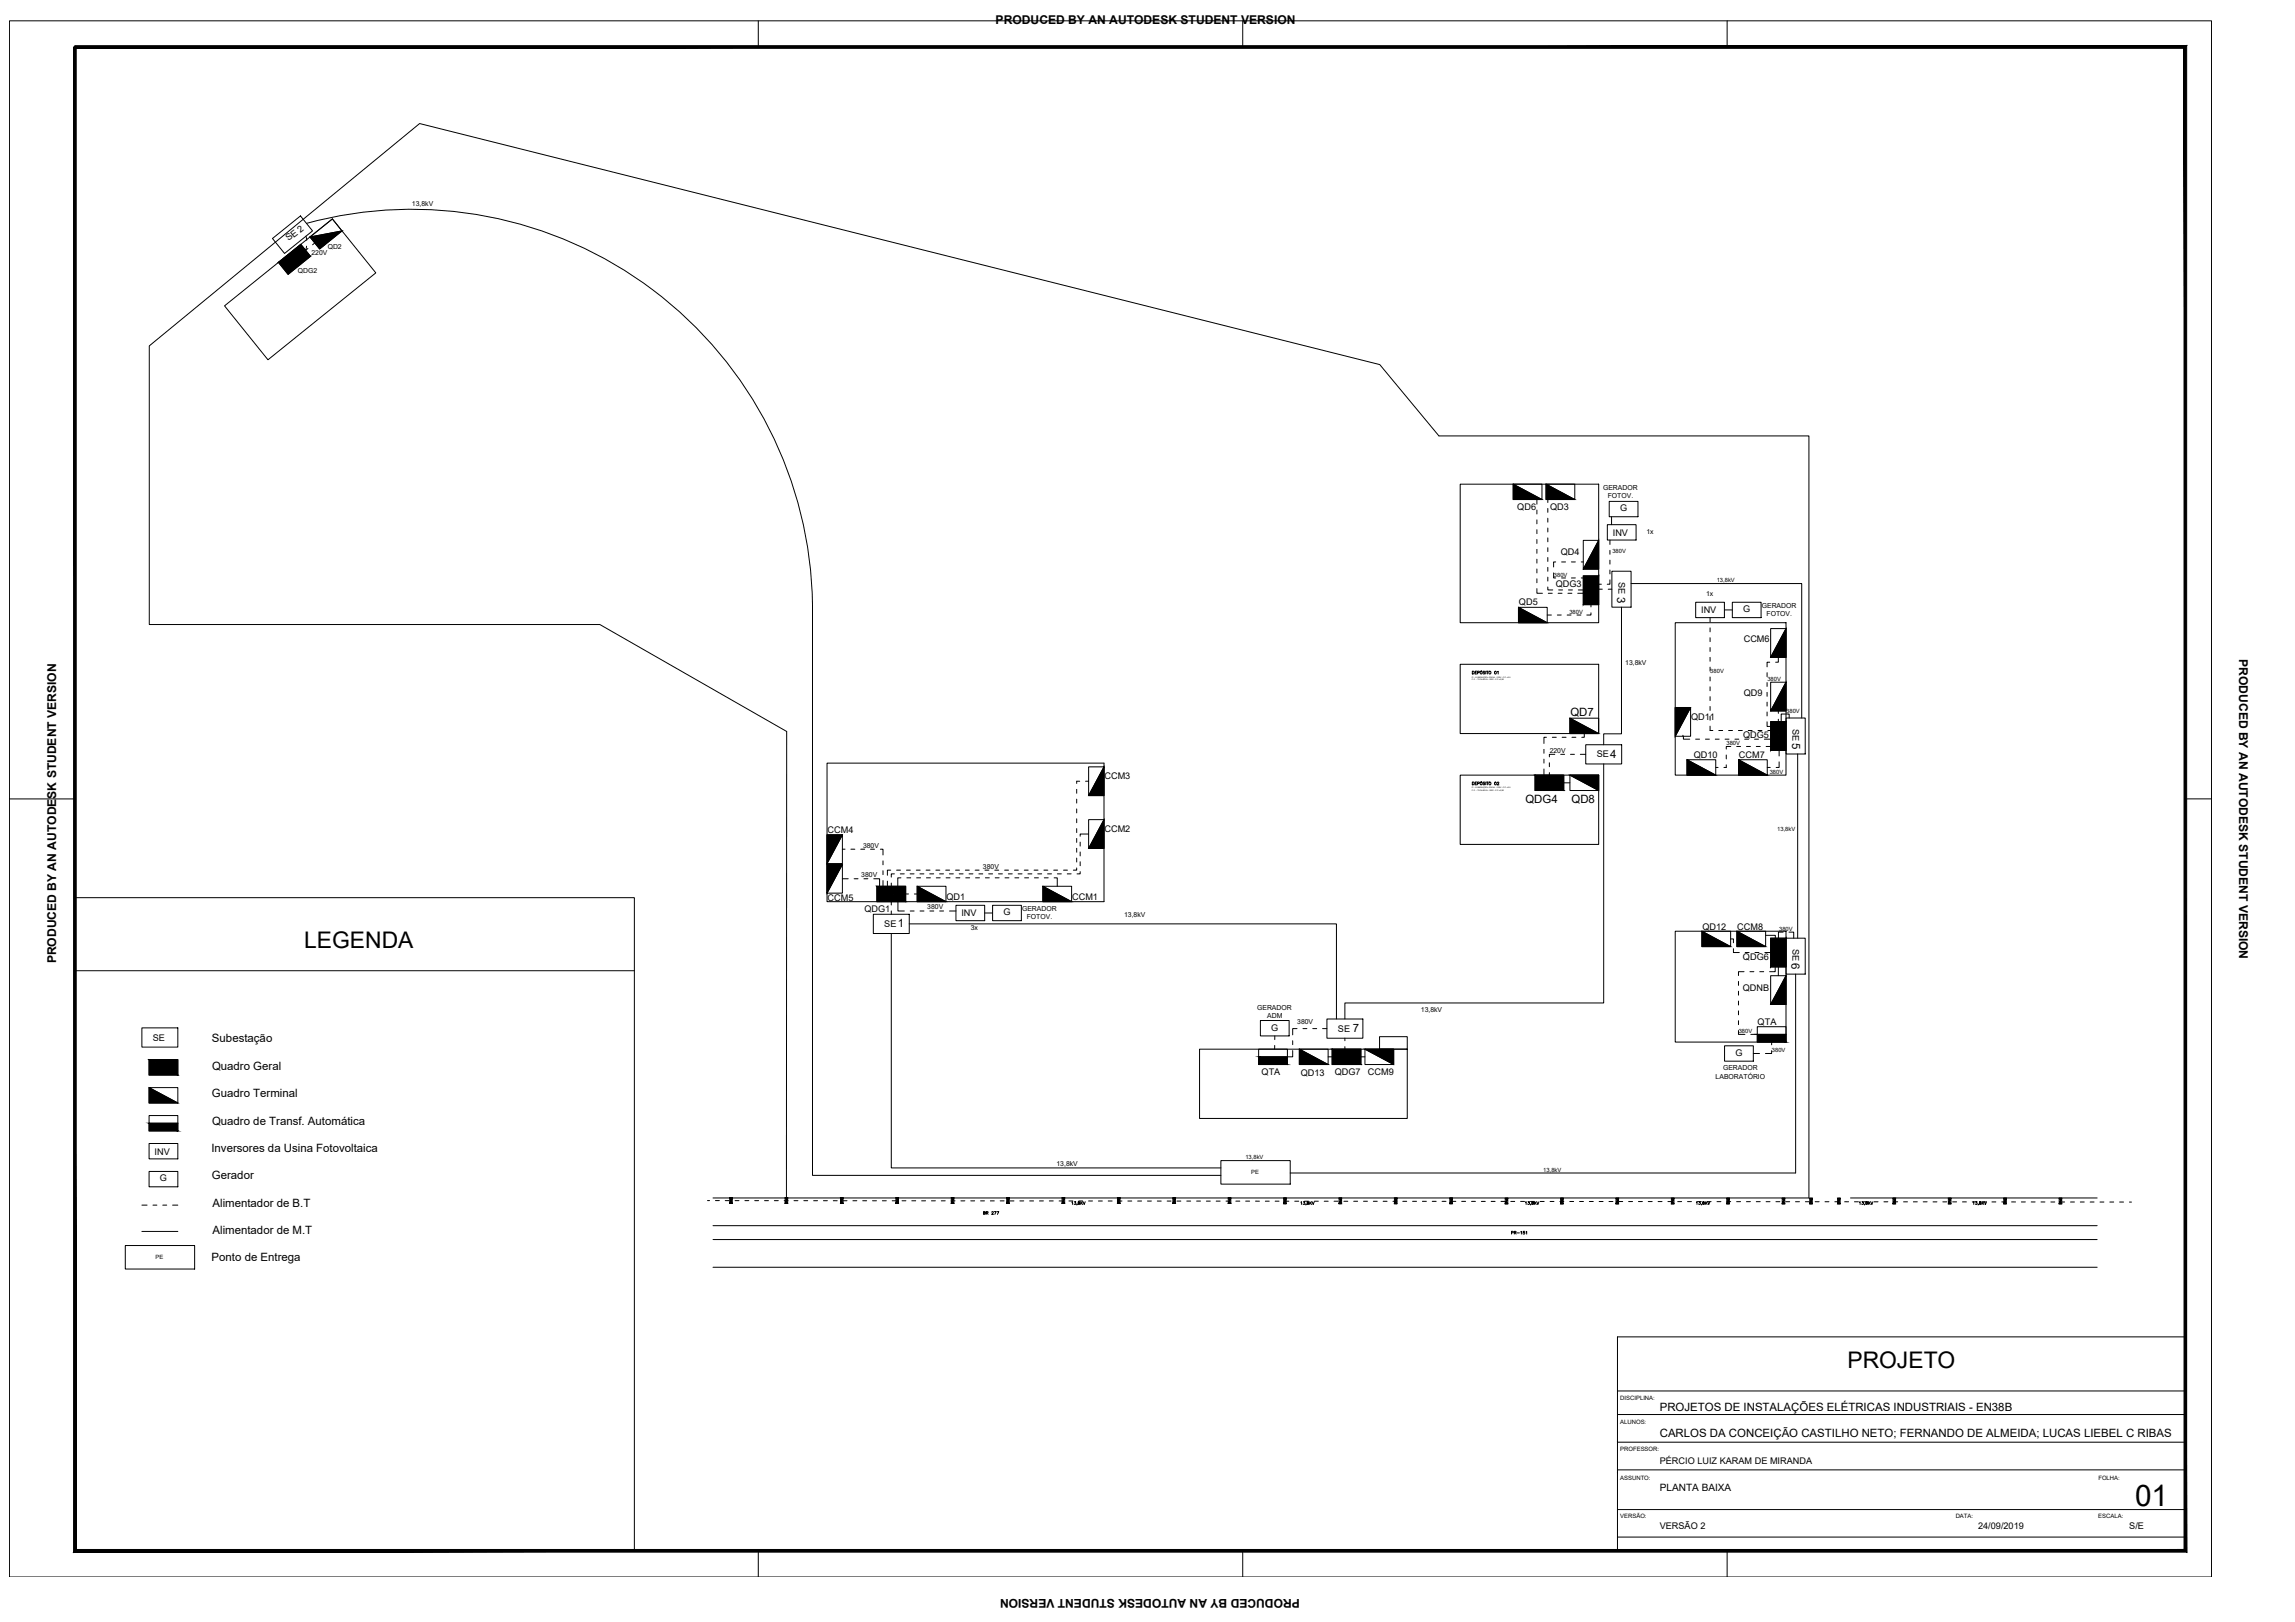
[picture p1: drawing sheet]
<svg xmlns="http://www.w3.org/2000/svg" width="841mm" height="594mm" viewBox="0 0 841 594" stroke-linecap="round" stroke-linejoin="round" font-family="sans-serif">
<defs><g id="words">
<text font-size="10.9" x="782.4" y="551.5">01</text>
<g font-size="8.4">
<text x="111.5" y="347">LEGENDA</text>
<text x="677" y="501">PROJETO</text>
</g>
<g font-size="4.4">
<text x="364.9" y="8.6">PRODUCED BY AN AUTODESK STUDENT VERSION</text>
<text x="820.6" y="241.4" transform="rotate(90 820.6 241.4)">PRODUCED BY AN AUTODESK STUDENT VERSION</text>
<text x="20.6" y="352.9" transform="rotate(-90 20.6 352.9)">PRODUCED BY AN AUTODESK STUDENT VERSION</text>
<text x="476.3" y="585.7" transform="rotate(180 476.3 585.7)">PRODUCED BY AN AUTODESK STUDENT VERSION</text>
</g>
<g font-size="4.2">
<text x="592.7" y="218.8" transform="rotate(90 592.7 218.8)">3</text>
<text x="575.5" y="262.1">QD7</text>
<text x="656.8" y="272.1" transform="rotate(90 656.8 272.1)">5</text>
<text x="590.1" y="277.8">4</text>
<text x="559" y="294">QDG4</text>
<text x="575.9" y="293.9">QD8</text>
<text x="329" y="339.6">1</text>
<text x="656.5" y="352.7" transform="rotate(90 656.5 352.7)">6</text>
<text x="77.7" y="381.7">Subestação</text>
<text x="495.7" y="378">7</text>
<text x="77.7" y="391.8">Quadro Geral</text>
<text x="77.7" y="401.8">Guadro Terminal</text>
<text x="77.7" y="411.9">Quadro de Transf. Automática</text>
<text x="77.5" y="421.9">Inversores da Usina Fotovoltaica</text>
<text x="77.7" y="431.9">Gerador</text>
<text x="77.9" y="441.9">Alimentador de B.T</text>
<text x="77.9" y="451.9">Alimentador de M.T</text>
<text x="77.6" y="461.9">Ponto de Entrega</text>
<text x="608.2" y="516.8">PROJETOS DE INSTALAÇÕES ELÉTRICAS INDUSTRIAIS - EN38B</text>
<text x="608.2" y="526.4">CARLOS DA CONCEIÇÃO CASTILHO NETO; FERNANDO DE ALMEIDA; LUCAS LIEBEL C RIBAS</text>
</g>
<text font-size="3.7" x="608.2" y="546.1">PLANTA BAIXA</text>
<g font-size="3.4">
<text x="105.9" y="88.4" transform="rotate(-39 105.9 88.4)">SE 2</text>
<text x="556" y="186.6">QD6</text>
<text x="568" y="186.6">QD3</text>
<text x="593.7" y="187.3">G</text>
<text x="591" y="196.3">INV</text>
<text x="571.9" y="203.4">QD4</text>
<text x="570.1" y="214.9">QDG3</text>
<text x="593.1" y="213.3" transform="rotate(90 593.1 213.3)">SE</text>
<text x="556.6" y="221.6">QD5</text>
<text x="623.4" y="224.7">INV</text>
<text x="638.8" y="224.3">G</text>
<text x="639" y="235.2">CCM6</text>
<text x="639" y="254.8">QD9</text>
<text x="619.7" y="263.6">QD11</text>
<text x="656.9" y="267" transform="rotate(90 656.9 267)">SE</text>
<text x="638.7" y="270.5">QDG5</text>
<text x="585.1" y="277.4">SE</text>
<text x="620.7" y="277.5">QD10</text>
<text x="637.3" y="277.5">CCM7</text>
<text x="404.8" y="285.3">CCM3</text>
<text x="303.3" y="305">CCM4</text>
<text x="404.8" y="304.7">CCM2</text>
<text x="303.3" y="329.8">CCM5</text>
<text x="346.9" y="329.5">QD1</text>
<text x="392.9" y="329.5">CCM1</text>
<text x="316.8" y="334.1">QDG1</text>
<text x="352.3" y="335.7">INV</text>
<text x="367.7" y="335.2">G</text>
<text x="324.1" y="339.5">SE</text>
<text x="623.9" y="340.5">QD12</text>
<text x="636.7" y="340.5">CCM8</text>
<text x="656.9" y="347.6" transform="rotate(90 656.9 347.6)">SE</text>
<text x="638.7" y="351.5">QDG6</text>
<text x="638.7" y="363.1">QDNB</text>
<text x="465.9" y="377.5">G</text>
<text x="490.3" y="377.9">SE</text>
<text x="644.1" y="375.3">QTA</text>
<text x="56" y="381.1">SE</text>
<text x="636" y="386.7">G</text>
<text x="462.3" y="393.9">QTA</text>
<text x="476.7" y="394.2">QD13</text>
<text x="489.1" y="393.6">QDG7</text>
<text x="501.3" y="393.7">CCM9</text>
<text x="56.6" y="422.9">INV</text>
<text x="58.6" y="432.7">G</text>
<text x="608.2" y="536.1">PÉRCIO LUIZ KARAM DE MIRANDA</text>
<text x="608.2" y="560.2">VERSÃO 2</text>
<text x="724.9" y="560.2">24/09/2019</text>
<text x="780.3" y="560.2">S/E</text>
</g>
<g font-size="2.5">
<text x="151" y="75.6">13,8kV</text>
<text x="114.1" y="93.3">220V</text>
<text x="120.1" y="91.3">QD2</text>
<text x="109.2" y="100">QDG2</text>
<text x="587.5" y="179.5">GERADOR</text>
<text x="589.2" y="182.5">FOTOV.</text>
<text x="603.4" y="195.7">1x</text>
<text x="625.2" y="218.3">1x</text>
<text x="645.6" y="222.6">GERADOR</text>
<text x="647.4" y="225.7">FOTOV.</text>
<text x="595.6" y="243.4">13,8kV</text>
<text x="567.9" y="275.7">220V</text>
<text x="316.3" y="310.4">380V</text>
<text x="315.6" y="321.3">380V</text>
<text x="360.2" y="318.1">380V</text>
<text x="339.8" y="333.1">380V</text>
<text x="374.5" y="333.6">GERADOR</text>
<text x="411.9" y="335.9">13,8kV</text>
<text x="355.8" y="340.8">3x</text>
<text x="376.3" y="336.7">FOTOV.</text>
<text x="460.7" y="369.8">GERADOR</text>
<text x="520.7" y="370.6">13,8kV</text>
<text x="464.4" y="372.8">ADM</text>
<text x="475.4" y="375.1">380V</text>
<text x="628.7" y="395.2">LABORATÓRIO</text>
<text x="631.4" y="391.7">GERADOR</text>
<text x="387.2" y="427.2">13,8kV</text>
</g>
<g font-size="2.2">
<text x="593.7" y="512.9">DISCIPLINA:</text>
<text x="593.7" y="521.6">ALUNOS:</text>
<text x="593.7" y="531.3">PROFESSOR:</text>
<text x="593.7" y="542.1">ASSUNTO:</text>
<text x="769" y="542.1">FOLHA:</text>
<text x="593.7" y="556.1">VERSÃO:</text>
<text x="716.7" y="556.1">DATA:</text>
<text x="768.9" y="556.1">ESCALA:</text>
</g>
<g font-size="2.1">
<text x="590.9" y="202.5">380V</text>
<text x="569.4" y="211.2">380V</text>
<text x="629.1" y="213.2">13,8kV</text>
<text x="575.1" y="224.8">380V</text>
<text x="626.8" y="246.4">380V</text>
<text x="647.7" y="249.4">380V</text>
<text x="654.6" y="261">380V</text>
<text x="632.7" y="272.9">380V</text>
<text x="648.5" y="283.4">380V</text>
<text x="651.3" y="304.4">13,8kV</text>
<text x="652" y="340.9">380V</text>
<text x="637.2" y="378.4">380V</text>
<text x="649.3" y="385.4">380V</text>
<text x="456.4" y="424.4">13,8kV</text>
<text x="458.5" y="430.1">PE</text>
<text x="565.5" y="429.1">13,8kV</text>
<text x="57" y="461.2">PE</text>
</g>
<g font-size=".7">
<text x="539.4" y="248.1">CI - ILUMINAÇÃO= 22KVA - 220V - F.P.=0.9</text>
<text x="539.4" y="248.9">C.D. - TUG=8KVA - 220V - F.P.=0,90</text>
<text x="539.4" y="288.7">CI - ILUMINAÇÃO= 22KVA - 220V - F.P.=0.9</text>
<text x="539.4" y="289.5">C.D. - TUG=8KVA - 220V - F.P.=0,90</text>
</g>
</g></defs>
<!-- layer: ARQ-FOLHA -->
<g fill="none" stroke="#000" stroke-width=".37">
<path d="M3.5 7.6h806.9v570h-806.9zM277.9 7.6v9.6M455.4 7.6v9.6M632.9 7.6v9.6M99.9 87.4l10.2-8.3 4.4 5.5-10.2 8.2zM102 96.1l8.2-6.6 3.6 4.4-8.2 6.6zM125.3 84.6l-8.2 6.6-3.5-4.4 8.2-6.6 3.5 4.4-11.7 2.2M554.5 177.3l10.6 5.7v-5.7h-10.6v5.7h10.6M566.6 177.3l10.5 5.7v-5.7h-10.5v5.7h10.5M585.8 197.9v10.5h-5.6v-10.5h5.6l-5.6 10.5M589 192.2h10.6v5.6h-10.6zM589.7 183.6h10.6v5.7h-10.6z"/>
<path d="M580.2 210.9h5.6v10.6h-5.6zM590.7 209.2h7v13.2h-7zM556.5 222.4l10.5 5.7v-5.7h-10.5v5.7h10.5M621.4 220.6h10.5v5.6h-10.5zM634.8 220.6h10.6v5.6h-10.6zM654.5 230.2v10.6h-5.6v-10.6h5.6l-5.6 10.6M619.5 259.1l-5.6 10.6h5.6v-10.6h-5.6v10.6M654.5 249.9v10.5h-5.6v-10.5h5.6l-5.6 10.5M575.3 263l10.5 5.7v-5.7h-10.5v5.7h10.5M581.1 272.8h13.2v7h-13.2zM618.2 278.3l10.6 5.6v-5.6h-10.6v5.6h10.6M637.1 278.3l10.5 5.6v-5.6h-10.5v5.6h10.5"/>
<path d="M648.9 264.3h5.6v10.5h-5.6zM654.5 263h7v13.2h-7zM3.5 292.6h23.9M404.6 280.9v10.5h-5.7v-10.5h5.7l-5.7 10.5M562.5 283.9h10.6v5.6h-10.6zM575.3 283.9h10.5v5.6h-10.5v-5.6l10.5 5.6M800.8 292.6h9.6M308.7 305.8l-5.6 10.5h5.6v-10.5h-5.6v10.5M308.7 316.6l-5.6 10.5h5.6v-10.5h-5.6v10.5M404.6 300.2v10.5h-5.7v-10.5h5.7l-5.7 10.5M27.4 328.8h205.1v239.2h-205.1zM320 334.9h13.2v7h-13.2z"/>
<path d="M321.3 324.6h10.6v5.6h-10.6zM336.1 324.6l10.6 5.6v-5.6h-10.6v5.6h10.6M350.3 331.6h10.5v5.6h-10.5zM363.7 331.6h10.6v5.6h-10.6zM382.2 324.6l10.5 5.6v-5.6h-10.5v5.6h10.5M27.4 355.5h205.1M623.7 341.1l10.5 5.6v-5.6h-10.5v5.6h10.5M636.5 341.1l10.5 5.6v-5.6h-10.5v5.6h10.5M648.9 343.6h5.6v10.5h-5.6zM654.5 343.6h7v13.2h-7zM654.5 357.4v10.5h-5.6v-10.5h5.6l-5.6 10.5M52 376.5h13.2v7h-13.2z"/>
<path d="M461.9 373.8h10.5v5.6h-10.5zM486.3 373.2h13.1v7.1h-13.1zM644 376h10.5v5.7h-10.5zM644 378.9h10.5M54.6 388.1h10.6v5.6h-10.6zM54.6 398.4l10.6 5.6v-5.6h-10.6v5.6h10.6M461.2 384.3h10.6v5.6h-10.6zM461.2 387.1h10.6M476.2 384.3l10.5 5.6v-5.6h-10.5v5.6h10.5M488.2 384.3h10.5v5.6h-10.5zM500.2 384.3h10.5v5.6h-10.5v-5.6l10.5 5.6M632 383h10.5v5.7h-10.5z"/>
<path d="M54.6 408.6h10.6v5.6h-10.6zM54.6 418.8h10.6v5.7h-10.6zM54.6 411.4h10.6M54.6 429.1h10.6v5.6h-10.6zM52 441.4h1.9M52 451h13.2M56.1 441.4h1.4M59.7 441.4h1.4M63.3 441.4h1.9M800.8 489.6h-208.1v78.4M592.7 518.1h208.1M592.7 509.5h208.1"/>
<path d="M592.7 539.6h.1M592.7 528.2h.1M592.7 538.4h208.1M592.7 528.2h208.1M592.7 552.9h208.1M277.9 568v9.6M455.4 568v9.6M592.7 563h208.1M632.9 568v9.6"/>
</g>
<path d="M27 17.2l.9 550.3v-550.3zM27 17.2l.9 550.3-.9 1zM27 568.5l773.4-1h-772.5zM27 568.5l773.4-1 .9 1zM800.4 17.7v549.8l.9 1zM800.4 17.7l.9-1v551.8zM27.4 17.7h773l.9-1zM27.4 16.7h773.9l-773.9 1z" fill="#000" stroke="#000" stroke-width=".37"/>
<!-- layer: 0 -->
<g fill="none" stroke="#000" stroke-width=".37">
<path d="M82.3 112l39.5-31.8 15.9 19.7-39.5 31.9zM535.1 177.3h50.7v50.8h-50.7zM613.9 228.1h40.6v55.8h-40.6zM535.1 243.3h50.7v25.4h-50.7zM539.5 245.8h.4a.54 .54 0 0 1 .3 .5 .54 .54 0 0 1-.3 .5h-.4zM540.6 246.3h.4M541.2 245.8h-.6v1h.6M541.5 246.4l.6-.1v-.4l-.6-.1v1M543 245.6l-.4 .2M544.1 246h-.6l.6 .7h-.6M544.5 245.8v1.1M544.7 245.8h.7"/>
<path d="M545.1 245.8v1.1M548.8 246l.2-.1v1M303.1 279.5h101.5v50.7h-101.5zM535.1 283.9h50.7v25.4h-50.7zM539.5 286.4h.4a.54 .54 0 0 1 .3 .5 .54 .54 0 0 1-.3 .5h-.4zM540.6 286.9h.4M541.2 286.4h-.6v1h.6M541.5 287l.6-.1v-.4l-.6-.1v1M543 286.2l-.4 .2M544.1 286.6h-.6l.6 .7h-.6M544.5 286.4v1.1M544.7 286.4h.7"/>
<path d="M545.1 286.4v1.1M548.7 286.7l.4-.2 .2 .3-.7 .7h.7M613.9 341.1h40.6v40.6h-40.6zM505.6 379.7h10.1v4.6h-10.1zM439.6 384.3h76.1v25.3h-76.1zM259.3 439.7h.7M262.2 439.7h1.4M265.8 439.7h1.4M267.9 439.7h.1M269.4 439.7h1.4M273 439.7h1.4M276.6 439.8h1.4"/>
<path d="M280.2 439.8h1.4M283.8 439.8h1.4M287.4 439.8h1.4M288.2 438.7l.1-170.8-68.5-39.2h-165.1v-102l99.1-81.4 351.8 88.2 21.7 26.2h135.6v279.1h-401.6M291 439.8h1.4M294.6 439.8h1.4M298.2 439.8h1.4M301.8 439.8h1.4M305.4 439.8h1.4M308.5 439.7h.1M309 439.8h1.4M312.6 439.8h1.4"/>
<path d="M316.2 439.8h1.4M319.8 439.8h1.4M323.3 439.8h1.5M326.9 439.8h1.5M328.8 439.7h.1M330.5 439.8h1.5M334.1 439.8h1.5M337.7 439.8h1.5M341.3 439.8h1.5M344.9 439.8h1.5M348.5 439.8h1.5M349.1 439.7h.1"/>
<path d="M352.1 439.8h1.5M355.7 439.8h1.5M359.3 439.8h1.5M362.9 439.8h1.5M366.5 439.8h1.5M369.4 439.7h.1M370.1 439.9h1.5M373.7 439.9h1.5M377.3 439.9h1.5M380.9 439.9h1.5M384.5 439.9h1.5M388.1 439.9h1.5"/>
<path d="M389.7 439.7h.1M391.7 439.9h1.5M395.3 439.9h1.5M398.9 439.9h1.5M402.5 439.9h1.5M406.1 439.9h1.5M409.7 439.9h1.4M410 439.7h.1M413.3 439.9h1.4M416.9 439.9h1.4M420.5 439.9h1.4M424.1 439.9h1.4"/>
<path d="M427.7 439.9h1.4M430.3 439.8h.1M431.3 439.9h1.4M434.9 439.9h1.4M438.5 439.9h1.4M442.1 439.9h1.4M445.7 439.9h1.4M449.3 439.9h1.4M450.6 439.8h.1M452.9 439.9h1.4M456.5 439.9h1.4M460.1 439.9h1.4"/>
<path d="M463.7 439.9h1.4M467.3 439.9h1.4M470.9 439.8h.1M470.9 440h1.4M474.5 440h1.4M478.1 440h1.4M481.7 440h1.4M485.3 440h1.4M488.9 440h1.4M491.2 439.8h.1M492.5 440h1.4M496.1 440h1.4"/>
<path d="M499.7 440h1.4M503.3 440h1.4M506.9 440h1.4M510.5 440h1.4M511.5 439.8h.1M514.1 440h1.4M517.7 440h1.4M521.3 440h1.4M531.8 439.8h.1M552.1 439.9h.1M572.4 439.9h.1M592.7 439.9h.1"/>
<path d="M613 439.9h.1M633.3 439.9h.1M653.6 439.9h.1M663.7 439.9h.1M673.9 439.9h.1M678.1 438.8h90.4M694.2 439.9h.1M714.5 439.9h.1M734.8 439.9h.1M755.1 439.9h.1M261.3 454h507.2M261.3 448.9h507.2"/>
<path d="M360.4 444.2l.7-.3-.7-.1v1l.6-.1-.2-.5M361.4 444.2h.6l.1-.3-.7-.1v1M361.8 444.2l.3 .6M363.4 444l.3-.2 .3 .2-.6 .8h.7M364.4 443.8h.6l-.4 1M365.3 443.8h.7l-.5 1M392.8 440.3l.2-.2v1M393.7 440.1h.5l-.3 .4a.34 .34 0 0 1 .3 .6 .34 .34 0 0 1-.6-.1M394.7 441.1l-.1 .2M395.1 440.2v.3a.42 .42 0 0 1 .5 .1 .42 .42 0 0 1 0 .5h-.5v-.4l.6-.3zM396.1 440.1l-.1 1.1M396.3 440.6l.4 .6"/>
<path d="M396.7 440.1l-.6 .7M396.9 440.1l.4 1.1 .4-1.1M476.7 440.3l.2-.2v1M477.6 440.1h.5l-.3 .4a.34 .34 0 0 1 .4 .3 .34 .34 0 0 1-.3 .4 .34 .34 0 0 1-.4-.2M478.6 441.1l-.1 .2M479.1 440.2v.3a.42 .42 0 0 1 .4 .1 .42 .42 0 0 1 0 .5h-.4a.49 .49 0 0 1 0-.5 .49 .49 0 0 1 .5-.2zM480 440.1v1.1M480.2 440.6l.4 .6M480.6 440.1l-.6 .7M480.9 440.1l.3 1.1 .4-1.1M524.9 440h1.4M528.5 440h1.4"/>
<path d="M532.1 440h1.4M535.7 440h1.4M539.2 440h1.5M542.8 440h1.5M546.4 440h1.5M550 440h1.5M553.6 440h1.5M553.9 451.5h.6v-.4l-.6-.1v1M554.9 451.5l.6-.1 .1-.2-.7-.2v1M555.3 451.5l.3 .5M555.9 451.6h.9M557.2 440h1.5"/>
<path d="M557.3 451.2l.2-.2v1M558.7 451h-.5v.4a.36 .36 0 0 1 .5 0 .36 .36 0 0 1-.1 .6 .36 .36 0 0 1-.5-.2M559 440.3l.3-.2v1M559.2 451.2l.3-.2v1M559.9 440.1h.6l-.3 .4a.34 .34 0 0 1 .2 .6 .34 .34 0 0 1-.6-.1M560.8 440h1.5M561 441.1l-.1 .2M561.4 440.2v.3l.6 .3a.34 .34 0 0 1-.4 .4 .34 .34 0 0 1-.3-.4l.6-.4zM562.3 440.1v1.1M562.6 440.6l.4 .6M563 440.1l-.7 .7M563.2 440.1l.4 1.1 .4-1.1"/>
<path d="M564.4 440.1h1.5M568 440.1h1.5M571.6 440.1h1.5M575.2 440.1h1.5M578.8 440.1h1.5M582.4 440.1h1.5M586 440.1h1.5M589.6 440.1h1.5M593.2 440.1h1.5M596.8 440.1h1.5M600.4 440.1h1.5M604 440.1h1.5"/>
<path d="M607.6 440.1h1.5M611.2 440.1h1.5M614.8 440.1h1.5M618.4 440.1h1.5M621.7 440.3l.2-.2v1M622 440.1h1.5M622.6 440.1h.5l-.3 .4a.34 .34 0 0 1 .3 .6 .34 .34 0 0 1-.6-.1M623.6 441.1l-.1 .2M624 440.2v.3a.42 .42 0 0 1 .5 .1 .42 .42 0 0 1 0 .5h-.5a.49 .49 0 0 1 0-.5 .49 .49 0 0 1 .6-.2zM624.9 440.1v1.1M625.2 440.6l.4 .6M625.8 440.1l.4 1.1 .4-1.1"/>
<path d="M627 440.1h-1.4l-.7 .7M629.2 440.1h1.4M632.8 440.1h1.4M636.4 440.1h1.4M640 440.1h1.4M643.6 440.1h1.4M647.2 440.1h1.4M650.8 440.1h1.4M654.4 440.1h1.4M658 440.1h1.4M661.6 440.1h1.4M665.2 440.1l1.4 .1"/>
<path d="M668.8 440.2h1.4M672.4 440.2h1.4M676 440.2h1.4M679.6 440.2h1.4M681.4 440.3l.3-.2-.1 1M682.3 440.1h.6l-.3 .4a.34 .34 0 0 1 .2 .6 .34 .34 0 0 1-.6-.1M683.2 440.2h1.4M683.3 441.1l-.1 .2M683.8 440.2v.3l.6 .3a.34 .34 0 0 1-.4 .4 .34 .34 0 0 1-.3-.4l.6-.4zM684.7 440.1v1.1M684.9 440.6l.5 .6M685.4 440.1l-.7 .7"/>
<path d="M685.6 440.1l.4 1.1 .3-1.1M686.8 440.2h1.4M690.4 440.2h1.4M694 440.2h1.4M697.6 440.2h1.4M701.2 440.2h1.4M704.8 440.2h1.4M708.4 440.2h1.4M712 440.2h1.4M715.6 440.2h1.4M719.2 440.2h1.4M722.8 440.2h1.4"/>
<path d="M723 440.3l.3-.2v1M724 440.1h.5l-.3 .4a.34 .34 0 0 1 .3 .6 .34 .34 0 0 1-.6-.1M725 441.1l-.1 .2M725.4 440.2v.3l.6 .3a.34 .34 0 0 1-.3 .4 .34 .34 0 0 1-.4-.4l.6-.4zM726.3 440.1v1.1M726.4 440.2h1.4M726.6 440.6l.4 .6M727 440.1l-.7 .7M727.2 440.1l.4 1.1 .4-1.1M730 440.2h1.4M733.6 440.2h1.4M737.2 440.2h1.4"/>
<path d="M740.8 440.2h1.4M744.4 440.2h1.4M748 440.2h1.4M751.6 440.2h1.4M755.1 440.2h1.5M758.7 440.3h1.5M762.3 440.3h1.5M766 440.3h1.4M769.6 440.3h1.4M773.2 440.3h1.4M776.7 440.3h1.5M780.3 440.3h.8"/>
<path d="M261.3 464.1h507.2"/>
<circle cx="542.8" cy="246.4" r=".44"/>
<circle cx="546" cy="246.3" r=".46"/>
<circle cx="548" cy="246.3" r=".46"/>
<circle cx="542.8" cy="287" r=".44"/>
<circle cx="546" cy="286.9" r=".46"/>
<circle cx="548" cy="286.9" r=".46"/>
</g>
<!-- layer: POSTE -->
<g fill="#000" stroke="#000" stroke-width=".37">
<path d="M267.4 438.7h1zM267.4 438.7h1l-.5 1z"/>
<path d="M267.9 439.7l.4 1h-.9zM267.4 440.7h.9z"/>
<path d="M287.7 438.7h1zM287.7 438.7h1l-.5 1z"/>
<path d="M288.2 439.7l.4 1h-.9zM287.7 440.7h.9z"/>
<path d="M308 438.7h1zM308 438.7h1l-.5 1z"/>
<path d="M308.5 439.7l.5 1h-1zM308 440.7h1z"/>
<path d="M328.3 438.7h1zM328.3 438.7h1l-.5 1z"/>
<path d="M328.8 439.7l.5 1h-1zM328.3 440.7h1z"/>
<path d="M348.6 438.7h1zM348.6 438.7h1l-.5 1z"/>
<path d="M349.1 439.7l.5 1h-1zM348.6 440.7h1z"/>
<path d="M368.9 438.7h1zM368.9 438.7h1l-.5 1z"/>
<path d="M369.4 439.7l.5 1h-1zM368.9 440.7h1z"/>
<path d="M389.2 438.7h1zM389.2 438.7h1l-.5 1z"/>
<path d="M389.7 439.7l.5 1h-1zM389.2 440.7h1z"/>
<path d="M409.5 438.7h.9zM409.5 438.7h.9l-.4 1z"/>
<path d="M410 439.7l.4 1h-.9zM409.5 440.7h.9z"/>
<path d="M429.8 438.8h.9zM429.8 438.8h.9l-.4 1z"/>
<path d="M430.3 439.8l.4 1h-.9zM429.8 440.8h.9z"/>
<path d="M450.1 438.8h.9zM450.1 438.8h.9l-.4 1z"/>
<path d="M450.6 439.8l.4 1h-.9zM450.1 440.8h.9z"/>
<path d="M470.4 438.8h.9zM470.4 438.8h.9l-.4 1z"/>
<path d="M470.9 439.8l.4 1h-.9zM470.4 440.8h.9z"/>
<path d="M490.7 438.8h.9zM490.7 438.8h.9l-.4 1z"/>
<path d="M491.2 439.8l.4 1h-.9zM490.7 440.8h.9z"/>
<path d="M511 438.8h.9zM511 438.8h.9l-.4 1z"/>
<path d="M511.5 439.8l.4 1h-.9zM511 440.8h.9z"/>
<path d="M531.3 438.8h.9zM531.3 438.8h.9l-.4 1z"/>
<path d="M531.8 439.8l.4 1h-.9zM531.3 440.8h.9z"/>
<path d="M551.6 438.9h.9zM551.6 438.9h.9l-.4 1z"/>
<path d="M552.1 439.9l.4 1h-.9zM551.6 440.9h.9z"/>
<path d="M571.9 438.9h.9zM571.9 438.9h.9l-.4 1z"/>
<path d="M572.4 439.9l.4 1h-.9zM571.9 440.9h.9z"/>
<path d="M592.2 438.9h.9zM592.2 438.9h.9l-.4 1z"/>
<path d="M592.7 439.9l.4 1h-.9zM592.2 440.9h.9z"/>
<path d="M612.5 438.9h.9zM612.5 438.9h.9l-.4 1z"/>
<path d="M613 439.9l.4 1h-.9zM612.5 440.9h.9z"/>
<path d="M632.8 438.9h.9zM632.8 438.9h.9l-.4 1z"/>
<path d="M633.3 439.9l.4 1h-.9zM632.8 440.9h.9z"/>
<path d="M653.1 438.9h.9zM653.1 438.9h.9l-.4 1z"/>
<path d="M653.6 439.9l.4 1h-.9zM653.1 440.9h.9z"/>
<path d="M663.2 438.9h.9zM663.2 438.9h.9l-.4 1z"/>
<path d="M663.7 439.9l.4 1h-.9zM663.2 440.9h.9z"/>
<path d="M673.4 438.9h.9zM673.4 438.9h.9l-.4 1z"/>
<path d="M673.9 439.9l.4 1h-.9zM673.4 440.9h.9z"/>
<path d="M693.7 438.9h.9zM693.7 438.9h.9l-.4 1z"/>
<path d="M694.2 439.9l.4 1h-.9zM693.7 440.9h.9z"/>
<path d="M714 438.9h.9zM714 438.9h.9l-.4 1z"/>
<path d="M714.5 439.9l.4 1h-.9zM714 440.9h.9z"/>
<path d="M734.3 438.9h.9zM734.3 438.9h.9l-.4 1z"/>
<path d="M734.8 439.9l.4 1h-.9zM734.3 440.9h.9z"/>
<path d="M754.6 438.9h.9zM754.6 438.9h.9l-.4 1z"/>
<path d="M755.1 439.9l.4 1h-.9zM754.6 440.9h.9z"/>
</g>
<g fill="none" stroke="#000" stroke-width=".37">
<path d="M268.4 438.7l-1 2v-2h1l-.1 2h-.9M288.7 438.7l-1 2v-2h1l-.1 2h-.9M309 438.7l-1 2v-2h1v2h-1M329.3 438.7l-1 2v-2h1v2h-1M349.6 438.7l-1 2v-2h1v2h-1M369.9 438.7l-1 2v-2h1v2h-1M390.2 438.7l-1 2v-2h1v2h-1M410.4 438.7l-.9 2v-2h.9v2h-.9M430.7 438.8l-.9 2v-2h.9v2h-.9M451 438.8l-.9 2v-2h.9v2h-.9M471.3 438.8l-.9 2v-2h.9v2h-.9M491.6 438.8l-.9 2v-2h.9v2h-.9"/>
<path d="M511.9 438.8l-.9 2v-2h.9v2h-.9M532.2 438.8l-.9 2v-2h.9v2h-.9M552.5 438.9l-.9 2v-2h.9v2h-.9M572.8 438.9l-.9 2v-2h.9v2h-.9M593.1 438.9l-.9 2v-2h.9v2h-.9M613.4 438.9l-.9 2v-2h.9v2h-.9M633.7 438.9l-.9 2v-2h.9v2h-.9M654 438.9l-.9 2v-2h.9v2h-.9M664.1 438.9l-.9 2v-2h.9v2h-.9M674.3 438.9l-.9 2v-2h.9v2h-.9M694.6 438.9l-.9 2v-2h.9v2h-.9M714.9 438.9l-.9 2v-2h.9v2h-.9"/>
<path d="M735.2 438.9l-.9 2v-2h.9v2h-.9M755.5 438.9l-.9 2v-2h.9v2h-.9"/>
</g>
<!-- layer: Alimentadores -->
<path d="M112.3 81.8a146.9 146.9 0 0 1 185.4 139.7v209h149.7M597.7 213.7h62.5v49.3M594.2 222.4v46.4h-6.5v4M587.7 279.8v87.5h-94.9v5.9M658.8 276.2v67.4M333.2 338.4h156.6v34.8M326.6 341.9v85.9h120.8M658 356.8v72.8h-185.2M447.4 425.1h25.4v8.6h-25.4zM45.9 456.2h25.4v8.6h-25.4z" fill="none" stroke="#000" stroke-width=".37"/>
<!-- layer: Alimentador BT -->
<g fill="#000" stroke="#000" stroke-width=".37">
<path d="M113.6 86.8l11.7-2.2-8.2 6.6zM554.5 177.3l10.6 5.7h-10.6zM566.6 177.3l10.5 5.7h-10.5zM585.8 197.9v10.5h-5.6zM556.5 222.4l10.5 5.7h-10.5zM613.9 259.1h5.6l-5.6 10.6zM654.5 230.2v10.6h-5.6zM575.3 263l10.5 5.7h-10.5zM618.2 278.3l10.6 5.6h-10.6zM637.1 278.3l10.5 5.6h-10.5zM654.5 249.9v10.5h-5.6zM404.6 280.9v10.5h-5.7z"/>
<path d="M575.3 283.9h10.5v5.6zM303.1 305.8h5.6l-5.6 10.5zM303.1 316.6h5.6l-5.6 10.5zM404.6 300.2v10.5h-5.7zM336.1 324.6l10.6 5.6h-10.6zM382.2 324.6l10.5 5.6h-10.5zM623.7 341.1l10.5 5.6h-10.5zM636.5 341.1l10.5 5.6h-10.5zM54.6 398.4l10.6 5.6h-10.6zM476.2 384.3l10.5 5.6h-10.5zM500.2 384.3h10.5v5.6z"/>
<path d="M580.2 210.9v10.6l5.6-10.6zM585.8 210.9v10.6h-5.6z"/>
<path d="M648.9 264.3v10.5l5.6-10.5zM654.5 264.3v10.5h-5.6z"/>
<path d="M562.5 283.9v5.6h10.6zM562.5 283.9h10.6v5.6z"/>
<path d="M644 378.9l10.5 2.8v-2.8zM644 378.9l10.5 2.8h-10.5z"/>
<path d="M54.6 388.1l10.6 5.6v-5.6zM54.6 388.1l10.6 5.6h-10.6z"/>
<path d="M461.2 387.1l10.6 2.8v-2.8zM461.2 387.1l10.6 2.8h-10.6z"/>
<path d="M488.2 384.3v5.6h10.5zM488.2 384.3h10.5v5.6z"/>
<path d="M54.6 411.4l10.6 2.8v-2.8zM54.6 411.4l10.6 2.8h-10.6z"/>
</g>
<g fill="none" stroke="#000" stroke-width=".37">
<path d="M112.1 86.5l.3 1.5M112.3 90.2l-.3 1.5 .8-.7M115.4 89l-.9 .7M563.2 183v1.7M563.2 186.8v1.5M563.2 190.4v1.5M563.2 194v1.4M563.2 197.6v1.4M567.2 183v1.1M567.2 186.2v1.4M567.2 189.8v1.4M567.2 193.4v1.4"/>
<path d="M567.2 197v1.4M590 197.8v1.6M590.6 189.3v2.9M563.2 215.6v1.7h2M563.2 201.2v1.4M563.2 204.8v1.4M563.2 208.4v1.4M563.2 212v1.4M567.2 215v1.1h1.8M567.2 200.6v1.4M567.2 204.2v1.4M567.2 207.8v1.4"/>
<path d="M567.2 211.4v1.4M567.4 217.3h1.4M569.3 209.8v1.9h.8M570.1 205.8h-.8v1.9M571 217.3h1.4M571.2 216.1h1.4M572.3 205.8h1.4M572.3 211.7h1.4M574.6 217.3h1.4M574.8 216.1h1.4M575.9 205.8h1.4M575.9 211.7h1.4"/>
<path d="M578.2 217.3h2M578.4 216.1h1.8M579.5 205.8h.7M579.5 211.7h.7M585.8 215.8h1.4M585.8 214h1M589.3 215.8h1.4M590 212.4v1.6h-1M590 201.6v1.4M590 205.2v1.4M590 208.8v1.4M567 225.3h1.5"/>
<path d="M570.7 225.3h1.4M574.3 225.3h1.4M577.9 225.3h1.4M583 224.4v.9h-1.5M583 221.5v.8M626.7 226.2v1.6M626.7 230v1.4M626.7 233.6v1.4M626.7 237.2v1.4M631.9 223.4h2.9M626.7 240.8v1.4M626.7 244.4v1.4"/>
<path d="M626.7 248v1.4M626.7 251.6v1.4M626.7 255.2v1.4M626.7 258.8v1.4M647.6 246.4v1.4M647.6 250v1.4M647.6 253.6v1.4M647.6 257.2v1.4M648.5 242.5h-.9v1.7M651.7 240.8v1.7h-1M565.8 274.5v1.4M565.8 278.1v1.4"/>
<path d="M566.7 270h-.9v2.3M567.8 279.4v1.4M568.9 270h1.4M569.8 276.3h-2v.9M571.9 276.3h1.5M572.5 270h1.4M575.5 276.3h1.5M576.1 270h1.4M579.1 276.3h2M580.6 268.7v1.3h-.9M616.7 269.7h.1M616.9 269.7v1h2.3"/>
<path d="M621.4 270.7h1.4M625 270.7h1.4M626.7 262.4v1.4M626.7 266v1.6h1M628.6 270.7h1.4M629.9 267.6h1.4M632.2 270.7h1.4M632.6 276.5v1.5M633.5 267.6h1.4M634.3 273.4h-1.7v1M635.8 270.7h1.4M636.4 273.4h1.5"/>
<path d="M637 267.6h1.5M639.4 270.7h1.4M640 273.4h1.5M640.6 267.6h1.5M643 270.7h1.4M643.6 273.4h1.5M644.2 267.6h1.5M646.6 270.7h2.3M647.2 273.4h1.7M647.6 264.4v1.7h1.3M647.6 260.8v1.4M647.8 267.6h1.1"/>
<path d="M651.7 260.4v.9M651.7 263.4v.9M652 279v2.1h-1.1M652 274.8v2.1M655.7 263v-1.5h-3v2.8M394.6 289.1v1.4M394.6 292.7v1.4M394.6 296.3v1.4M394.6 299.9v1.4M395.7 286.1h-1.1v.8M397.8 286.1h1.1M565.8 281.7v2.2"/>
<path d="M567.8 283v.9M573.1 286.7h2.2M628.8 281.1h.8M632.6 280.1v1h-.8M647.6 281.1h1.1M308.7 311h1M311.8 311h1.5M315.4 311h1.5M319 311h1.5M322.6 311h1v2.1M323.6 315.3v1.4M323.6 318.9v1.4"/>
<path d="M326.4 318.7h-1.2v1.9M328.6 318.7h1.4M332.2 318.7h1.4M335.8 318.7h1.4M339.4 318.7h1.4M343 318.7h1.4M346.6 318.7h1.4M350.2 318.7h1.4M353.8 318.7h1.4M357.4 318.7h1.4M361 318.7h1.4M364.5 318.7h1.5"/>
<path d="M368.1 318.7h1.5M371.7 318.7h1.5M375.3 318.7h1.5M378.9 318.7h1.5M382.5 318.7h1.5M386.1 318.7h1.5M389.7 318.7h1.5M394.6 317.9v.8h-1.3M394.6 303.5v1.4M394.6 307.1v1.4M394.6 310.7v1.4M394.6 314.3v1.4"/>
<path d="M395.8 319.2v.9h-1.1M395.8 308.4v1.5M395.8 312v1.5M395.8 315.6v1.5M398.9 305.5h-3.1v.8M308.7 321.9h2.1M313 321.9h1.4M316.6 321.9h1.4M320.2 321.9h2.1v2.7M323.6 322.5v2.1M325.2 322.7v1.9M326.6 323.4v1.2"/>
<path d="M326.6 330.2v1.3M326.6 333.6v1.3M327.8 320.1h-1.2v1.2M329.1 330.2v3.5h2.3M329.9 320.1h1.5M330.2 321.5h-1.2v3.1M331.9 327.4h1M332.3 321.5h1.5M333.5 320.1h1.5M333.6 333.7h1.4M335.1 327.4h1M335.9 321.5h1.5"/>
<path d="M337.1 320.1h1.5M337.2 333.7h1.4M339.5 321.5h1.4M340.7 320.1h1.5M340.8 333.7h1.4M343.1 321.5h1.4M344.3 320.1h1.5M344.4 333.7h1.4M346.7 321.5h1.4M347.9 320.1h1.5M348 333.7h2.3M350.3 321.5h1.4"/>
<path d="M351.5 320.1h1.5M353.9 321.5h1.4M355.1 320.1h1.4M357.5 321.5h1.4M358.7 320.1h1.4M360.8 334.4h2.9M361.1 321.5h1.4M362.3 320.1h1.4M364.7 321.5h1.4M365.9 320.1h1.4M368.3 321.5h1.4M369.5 320.1h1.4"/>
<path d="M371.9 321.5h1.4M373.1 320.1h1.4M375.5 321.5h1.4M376.7 320.1h1.4M379.1 321.5h1.4M380.3 320.1h1.4M382.7 321.5h1.4M383.9 320.1h1.4M386.3 321.5h1.1v3.1M387.5 320.1h1.4M391.1 320.1h1.4M634.2 343.9h1v1.4"/>
<path d="M635.2 347.5v1.4h2.2M637.1 359.5v1.4M639.1 355.9h-2v1.4M639.5 348.9h1.5M641.3 355.9h1.4M643.1 348.9h1.5M644.9 355.9h1.4M646.7 348.9h2.2M647 342.6h3.6v1M650.5 354.1v1.8h-2M651.7 354.1v3.3M653.4 341.4h-1.7v2.2"/>
<path d="M655.6 341.4h1.7v2.2M467.2 379.4l-.1 1.4M475.3 376.7h-1.6v2.3M477.5 376.7h1.4M481.1 376.7h1.4M484.7 376.7h1.6M637.1 377.5v1.4h2.3M637.1 363.1v1.4M637.1 366.7v1.4M637.1 370.3v1.4M637.1 373.9v1.4M641.6 378.9h2.4"/>
<path d="M467.1 382.9v1.4M473.7 384.8v2.3h-1.9M473.7 381.2v1.4M486.7 387.1h1.5M492.8 380.3v.9M492.8 383.3v1M498.7 387.1h1.5M642.5 385.9h2.3M649.2 384.8v1.1h-2.2M649.2 381.7v1"/>
</g>
<!-- layer: Alimentadores -->
<g fill="#000" stroke="#000" stroke-width=".37">
<path d="M654.5 357.4v10.5h-5.6z"/>
<path d="M102 96.1l3.6 4.4 8.2-6.6zM102 96.1l8.2-6.6 3.6 4.4z"/>
<path d="M321.3 324.6l10.6 5.6v-5.6zM321.3 324.6l10.6 5.6h-10.6z"/>
<path d="M648.9 343.6v10.5l5.6-10.5zM654.5 343.6v10.5h-5.6z"/>
</g>
<use href="#words"/>
</svg>
